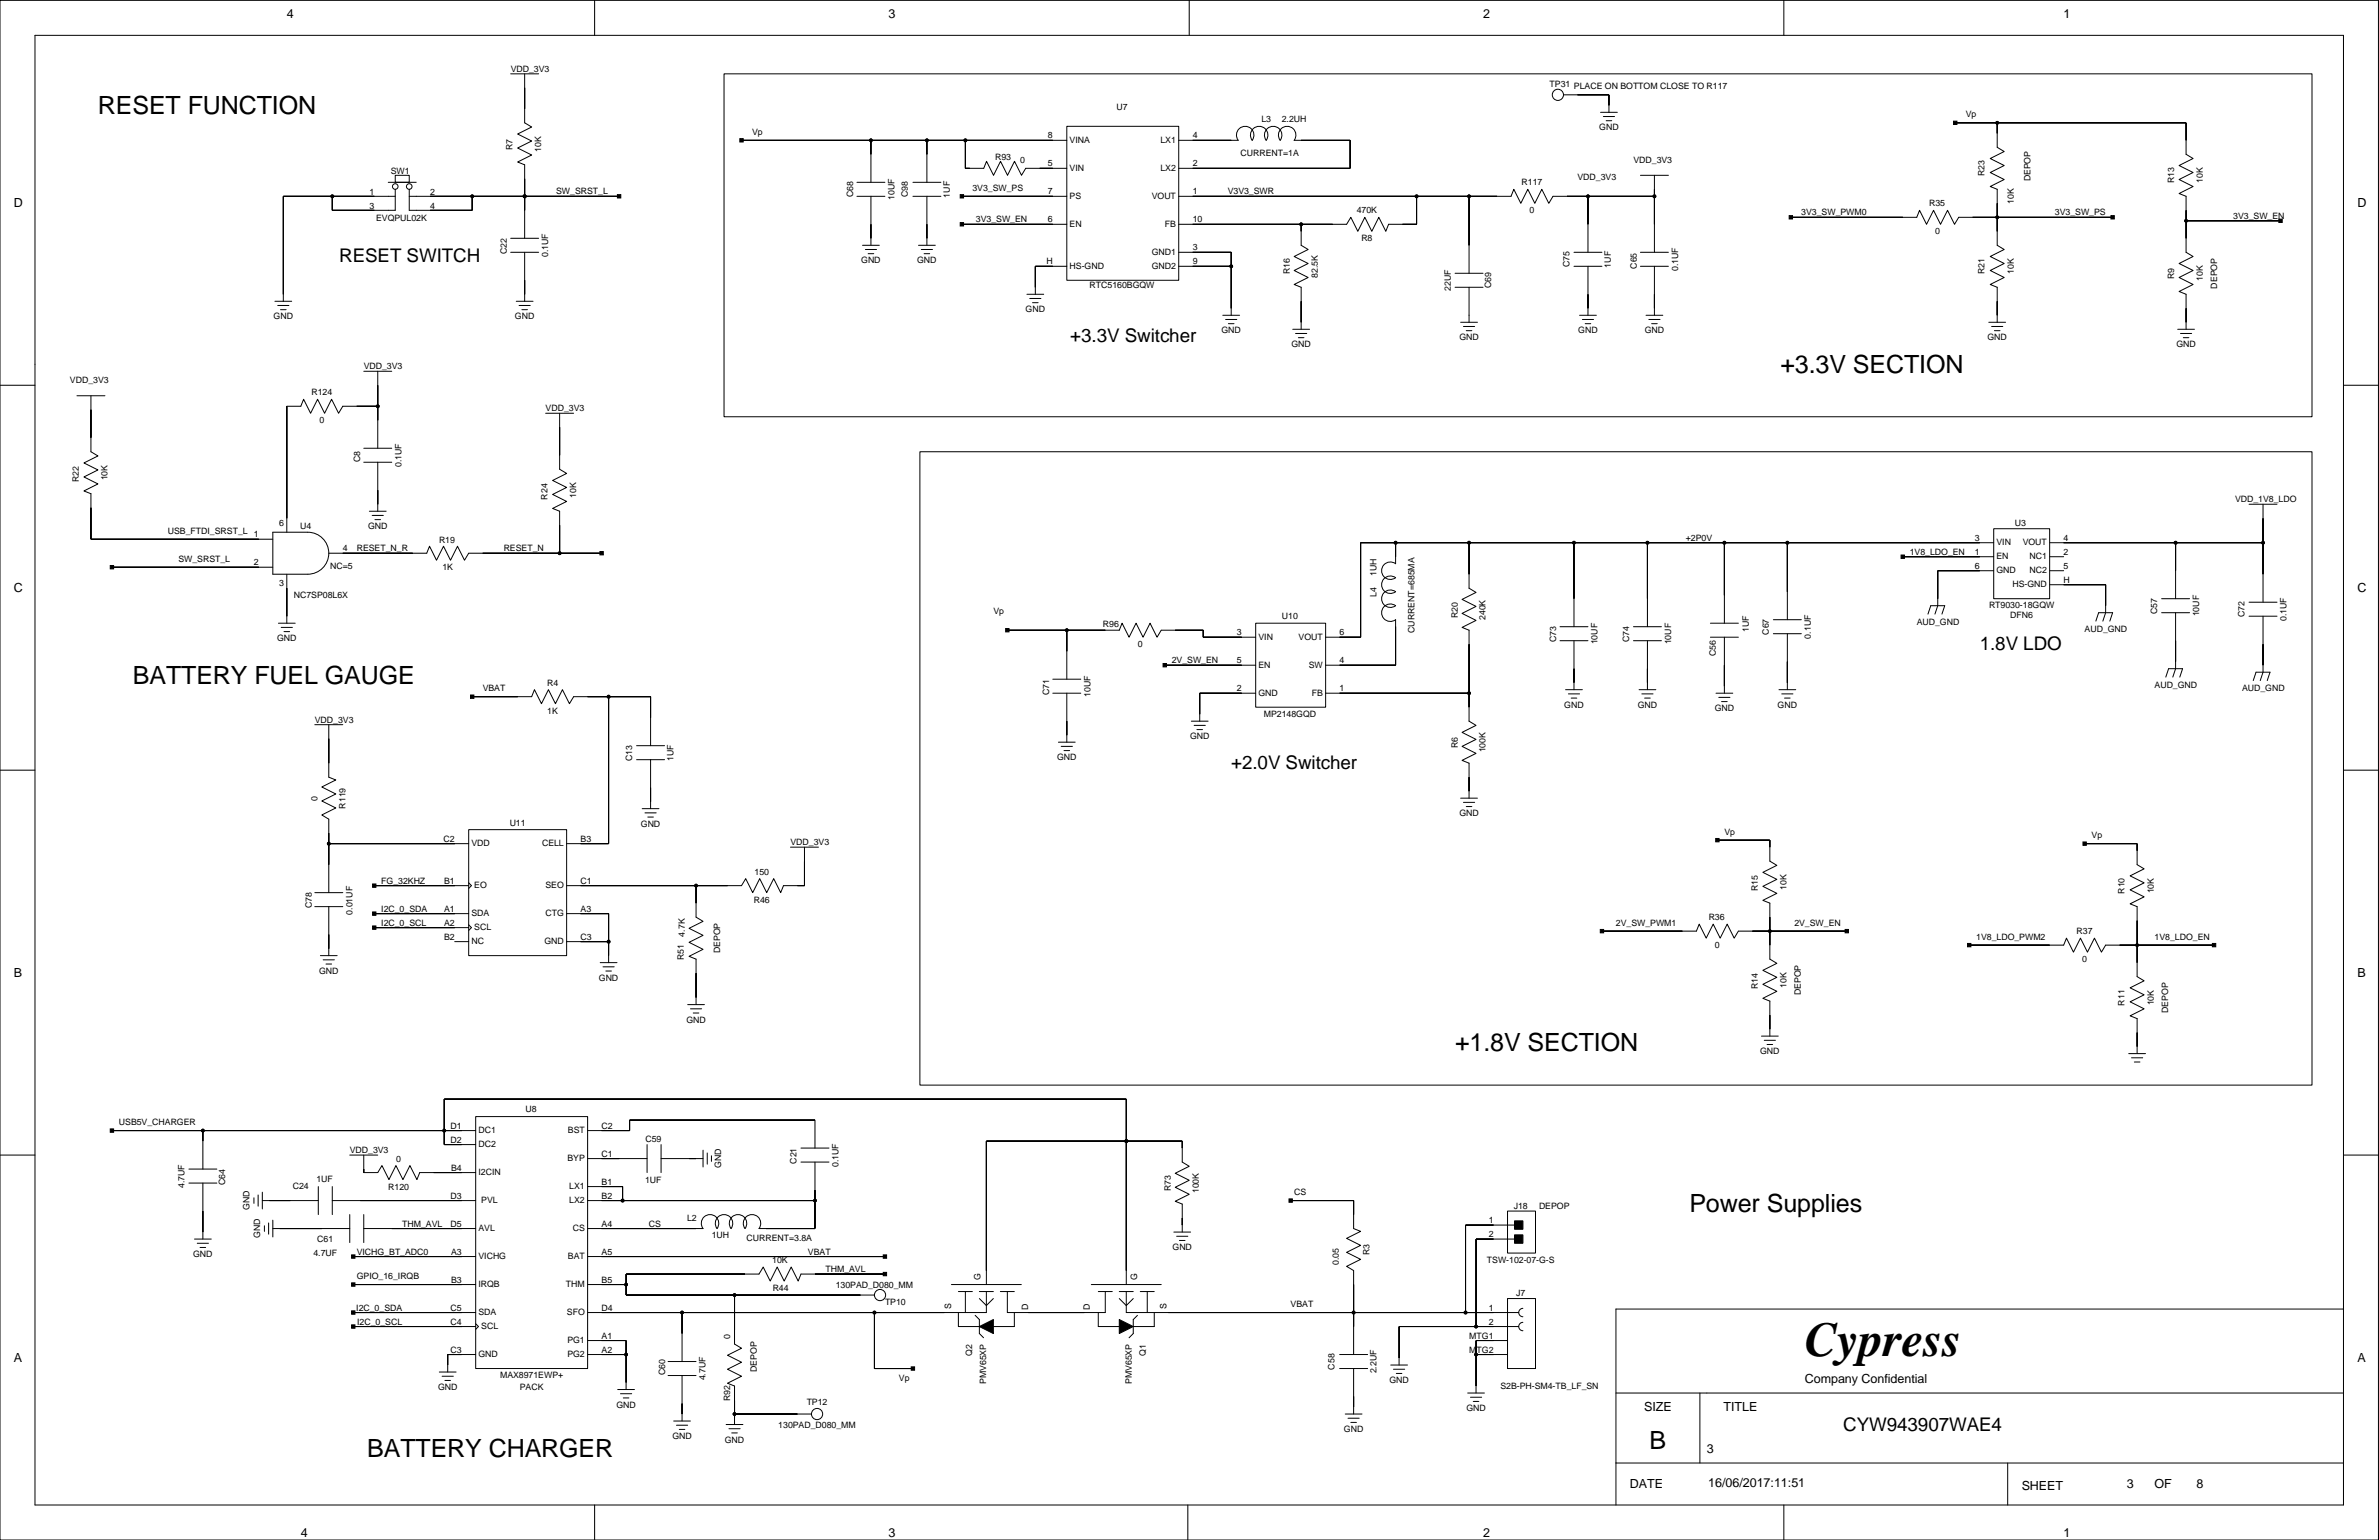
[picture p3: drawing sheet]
<svg xmlns="http://www.w3.org/2000/svg" width="432mm" height="279mm" viewBox="0 0 432 279" stroke-linecap="round" stroke-linejoin="round" font-family="sans-serif">
<defs><g id="words">
<text font-size="8.8" x="327.6" y="246.1">Cypress</text>
<g font-size="4.6">
<text x="17.8" y="20.6">RESET FUNCTION</text>
<text x="323.1" y="67.6">+3.3V SECTION</text>
<text x="24.1" y="124.1">BATTERY FUEL GAUGE</text>
<text x="264.1" y="190.8">+1.8V SECTION</text>
<text x="306.6" y="220">Power Supplies</text>
<text x="299.4" y="263">B</text>
<text x="66.7" y="264.4">BATTERY CHARGER</text>
</g>
<g font-size="3.4">
<text x="61.6" y="47.5">RESET SWITCH</text>
<text x="194.3" y="62.1">+3.3V Switcher</text>
<text x="359.3" y="118">1.8V LDO</text>
<text x="223.5" y="139.6">+2.0V Switcher</text>
<text x="334.6" y="259.6">CYW943907WAE4</text>
</g>
<g font-size="2.3">
<text x="52.1" y="3.4">4</text>
<text x="161.3" y="3.4">3</text>
<text x="269.2" y="3.4">2</text>
<text x="374.6" y="3.4">1</text>
<text x="2.5" y="37.6">D</text>
<text x="427.9" y="37.6">D</text>
<text x="2.5" y="107.5">C</text>
<text x="427.9" y="107.5">C</text>
<text x="2.5" y="177.3">B</text>
<text x="427.9" y="177.3">B</text>
<text x="2.5" y="247.1">A</text>
<text x="327.6" y="250.9">Company Confidential</text>
<text x="427.9" y="247.1">A</text>
<text x="298.4" y="256">SIZE</text>
<text x="312.8" y="256">TITLE</text>
<text x="309.8" y="263.6">3</text>
<text x="310.1" y="269.7">16/06/2017:11:51</text>
<text x="386" y="270">3</text>
<text x="398.7" y="270">8</text>
<text x="295.8" y="270">DATE</text>
<text x="366.9" y="270.2">SHEET</text>
<text x="391.1" y="270">OF</text>
<text x="54.6" y="278.9">4</text>
<text x="161.3" y="278.9">3</text>
<text x="269.2" y="278.9">2</text>
<text x="374.6" y="278.9">1</text>
</g>
<g font-size="1.6">
<text x="92.7" y="13">VDD_3V3</text>
<text x="281.3" y="15.8">TP31</text>
<text x="285.7" y="16.2">PLACE ON BOTTOM CLOSE TO R117</text>
<text x="202.7" y="20">U7</text>
<text x="228.9" y="22.1">L3</text>
<text x="232.7" y="22.1">2.2UH</text>
<text x="290.3" y="23.6">GND</text>
<text x="356.8" y="21.3">Vp</text>
<text x="93" y="27.2" transform="rotate(-90 93 27.2)">R7</text>
<text x="98.2" y="27.5" transform="rotate(-90 98.2 27.5)">10K</text>
<text x="136.5" y="24.5">Vp</text>
<text x="180.6" y="29">R93</text>
<text x="185.2" y="29.5">0</text>
<text x="190.2" y="25.1">8</text>
<text x="194.1" y="25.9">VINA</text>
<text x="210.6" y="25.9">LX1</text>
<text x="216.5" y="25.1">4</text>
<text x="225.2" y="28.3">CURRENT=1A</text>
<text x="296.5" y="29.5">VDD_3V3</text>
<text x="67.1" y="35.3">1</text>
<text x="70.9" y="31.6">SW1</text>
<text x="78.1" y="35.3">2</text>
<text x="100.9" y="35.3">SW_SRST_L</text>
<text x="154.9" y="35.8" transform="rotate(-90 154.9 35.8)">C68</text>
<text x="164.8" y="35.8" transform="rotate(-90 164.8 35.8)">C98</text>
<text x="172.4" y="35.8" transform="rotate(-90 172.4 35.8)">1UF</text>
<text x="176.5" y="34.6">3V3_SW_PS</text>
<text x="190.2" y="35.3">7</text>
<text x="190.2" y="30.2">5</text>
<text x="194.1" y="31">VIN</text>
<text x="210.6" y="31">LX2</text>
<text x="216.5" y="30.2">2</text>
<text x="216.5" y="35.3">1</text>
<text x="222.8" y="35.3">V3V3_SWR</text>
<text x="276.2" y="33.6">R117</text>
<text x="286.3" y="32.7">VDD_3V3</text>
<text x="360.2" y="32" transform="rotate(-90 360.2 32)">R23</text>
<text x="368.5" y="32.9" transform="rotate(-90 368.5 32.9)">DEPOP</text>
<text x="394.6" y="33.3" transform="rotate(-90 394.6 33.3)">R13</text>
<text x="399.8" y="33.2" transform="rotate(-90 399.8 33.2)">10K</text>
<text x="67.1" y="37.9">3</text>
<text x="68.3" y="40">EVQPUL02K</text>
<text x="78.1" y="37.9">4</text>
<text x="162.4" y="36.3" transform="rotate(-90 162.4 36.3)">10UF</text>
<text x="177.1" y="40.3">3V3_SW_EN</text>
<text x="190.2" y="40.3">6</text>
<text x="194.1" y="41.2">EN</text>
<text x="194.1" y="36.1">PS</text>
<text x="209" y="36.1">VOUT</text>
<text x="211.4" y="41.2">FB</text>
<text x="216.5" y="40.3">10</text>
<text x="246.3" y="38.6">470K</text>
<text x="277.6" y="38.6">0</text>
<text x="327" y="39.1">3V3_SW_PWM0</text>
<text x="350.1" y="37.4">R35</text>
<text x="365.5" y="37" transform="rotate(-90 365.5 37)">10K</text>
<text x="373" y="39.1">3V3_SW_PS</text>
<text x="405.4" y="39.7">3V3_SW_EN</text>
<text x="92" y="46.1" transform="rotate(-90 92 46.1)">C22</text>
<text x="99.5" y="46.7" transform="rotate(-90 99.5 46.7)">0.1UF</text>
<text x="156.3" y="47.8">GND</text>
<text x="166.5" y="47.8">GND</text>
<text x="189.9" y="48">H</text>
<text x="209" y="46.2">GND1</text>
<text x="216.5" y="45.4">3</text>
<text x="216.5" y="48">9</text>
<text x="247.1" y="43.7">R8</text>
<text x="351.3" y="42.4">0</text>
<text x="194.1" y="48.8">HS-GND</text>
<text x="197.8" y="52.3">RTC5160BGQW</text>
<text x="209" y="48.8">GND2</text>
<text x="234.1" y="49.8" transform="rotate(-90 234.1 49.8)">R16</text>
<text x="239.2" y="50.4" transform="rotate(-90 239.2 50.4)">82.5K</text>
<text x="263.3" y="52.8" transform="rotate(-90 263.3 52.8)">22UF</text>
<text x="270.7" y="52.3" transform="rotate(-90 270.7 52.3)">C69</text>
<text x="284.9" y="48.5" transform="rotate(-90 284.9 48.5)">C75</text>
<text x="292.4" y="48.5" transform="rotate(-90 292.4 48.5)">1UF</text>
<text x="297.1" y="48.7" transform="rotate(-90 297.1 48.7)">C65</text>
<text x="304.6" y="49.2" transform="rotate(-90 304.6 49.2)">0.1UF</text>
<text x="360.2" y="49.8" transform="rotate(-90 360.2 49.8)">R21</text>
<text x="365.5" y="49.7" transform="rotate(-90 365.5 49.7)">10K</text>
<text x="394.6" y="50.6" transform="rotate(-90 394.6 50.6)">R9</text>
<text x="399.8" y="51" transform="rotate(-90 399.8 51)">10K</text>
<text x="402.4" y="52.3" transform="rotate(-90 402.4 52.3)">DEPOP</text>
<text x="49.7" y="57.9">GND</text>
<text x="93.5" y="57.9">GND</text>
<text x="186.2" y="56.7">GND</text>
<text x="221.7" y="60.5">GND</text>
<text x="234.4" y="63">GND</text>
<text x="264.9" y="61.7">GND</text>
<text x="286.5" y="60.5">GND</text>
<text x="298.5" y="60.5">GND</text>
<text x="360.7" y="61.7">GND</text>
<text x="395" y="63">GND</text>
<text x="12.7" y="69.5">VDD_3V3</text>
<text x="56.5" y="71.6">R124</text>
<text x="66" y="67">VDD_3V3</text>
<text x="58" y="76.7">0</text>
<text x="99" y="74.6">VDD_3V3</text>
<text x="65.4" y="83.9" transform="rotate(-90 65.4 83.9)">C8</text>
<text x="14.3" y="87.5" transform="rotate(-90 14.3 87.5)">R22</text>
<text x="19.5" y="87.2" transform="rotate(-90 19.5 87.2)">10K</text>
<text x="72.8" y="84.7" transform="rotate(-90 72.8 84.7)">0.1UF</text>
<text x="50.7" y="95.4">6</text>
<text x="99.4" y="90.6" transform="rotate(-90 99.4 90.6)">R24</text>
<text x="104.6" y="90.3" transform="rotate(-90 104.6 90.3)">10K</text>
<text x="365.7" y="95.4">U3</text>
<text x="405.7" y="91.1">VDD_1V8_LDO</text>
<text x="30.5" y="96.8">USB_FTDI_SRST_L</text>
<text x="32.4" y="101.9">SW_SRST_L</text>
<text x="46.1" y="97.5">1</text>
<text x="54.5" y="96">U4</text>
<text x="62.2" y="100">4</text>
<text x="64.8" y="100">RESET_N_R</text>
<text x="66.8" y="96">GND</text>
<text x="79.7" y="98.6">R19</text>
<text x="91.4" y="100">RESET_N</text>
<text x="306" y="98.1">+2P0V</text>
<text x="346.6" y="100.6">1V8_LDO_EN</text>
<text x="358.4" y="98.1">3</text>
<text x="358.4" y="100.6">1</text>
<text x="362.4" y="98.9">VIN</text>
<text x="362.4" y="101.5">EN</text>
<text x="367.1" y="98.9">VOUT</text>
<text x="368.4" y="101.5">NC1</text>
<text x="374.6" y="100.6">2</text>
<text x="374.6" y="98.1">4</text>
<text x="46.1" y="102.5">2</text>
<text x="50.7" y="106.4">3</text>
<text x="59.9" y="103.3">NC=5</text>
<text x="80.3" y="103.4">1K</text>
<text x="249.8" y="104.5" transform="rotate(-90 249.8 104.5)">1UH</text>
<text x="358.4" y="103.2">6</text>
<text x="362.4" y="104">GND</text>
<text x="365.3" y="106.6">HS-GND</text>
<text x="368.4" y="104">NC2</text>
<text x="374.6" y="103.2">5</text>
<text x="374.6" y="105.7">H</text>
<text x="53.3" y="108.5">NC7SP08L6X</text>
<text x="180.3" y="111.4">Vp</text>
<text x="200.2" y="113.8">R96</text>
<text x="232.7" y="112.3">U10</text>
<text x="249.8" y="108.4" transform="rotate(-90 249.8 108.4)">L4</text>
<text x="264.6" y="112.1" transform="rotate(-90 264.6 112.1)">R20</text>
<text x="269.7" y="112.5" transform="rotate(-90 269.7 112.5)">240K</text>
<text x="347.9" y="113.3">AUD_GND</text>
<text x="361" y="110.4">RT9030-18GQW</text>
<text x="364.9" y="112.1">DFN6</text>
<text x="391.5" y="111.5" transform="rotate(-90 391.5 111.5)">C57</text>
<text x="399.2" y="111.8" transform="rotate(-90 399.2 111.8)">10UF</text>
<text x="407.4" y="112" transform="rotate(-90 407.4 112)">C72</text>
<text x="415" y="112.7" transform="rotate(-90 415 112.7)">0.1UF</text>
<text x="50.3" y="116.3">GND</text>
<text x="206.5" y="117.4">0</text>
<text x="224.5" y="115.2">3</text>
<text x="228.4" y="116.1">VIN</text>
<text x="235.7" y="116.1">VOUT</text>
<text x="243.1" y="115.2">6</text>
<text x="256.7" y="114.8" transform="rotate(-90 256.7 114.8)">CURRENT=685MA</text>
<text x="282.5" y="116.5" transform="rotate(-90 282.5 116.5)">C73</text>
<text x="290" y="116.9" transform="rotate(-90 290 116.9)">10UF</text>
<text x="295.7" y="116.5" transform="rotate(-90 295.7 116.5)">C74</text>
<text x="303.3" y="116.9" transform="rotate(-90 303.3 116.9)">10UF</text>
<text x="311.4" y="119.1" transform="rotate(-90 311.4 119.1)">C56</text>
<text x="317.4" y="114.7" transform="rotate(-90 317.4 114.7)">1UF</text>
<text x="321.1" y="115.2" transform="rotate(-90 321.1 115.2)">C67</text>
<text x="328.7" y="115.9" transform="rotate(-90 328.7 115.9)">0.1UF</text>
<text x="378.4" y="114.6">AUD_GND</text>
<text x="87.6" y="125.4">VBAT</text>
<text x="99.3" y="124.5">R4</text>
<text x="212.7" y="120.3">2V_SW_EN</text>
<text x="224.5" y="125.4">2</text>
<text x="224.5" y="120.3">5</text>
<text x="228.4" y="121.2">EN</text>
<text x="237.6" y="121.2">SW</text>
<text x="243.1" y="120.3">4</text>
<text x="243.1" y="125.4">1</text>
<text x="391.1" y="124.8">AUD_GND</text>
<text x="406.9" y="125.4">AUD_GND</text>
<text x="57.1" y="131.1">VDD_3V3</text>
<text x="99.3" y="129.5">1K</text>
<text x="190.4" y="126.1" transform="rotate(-90 190.4 126.1)">C71</text>
<text x="197.9" y="126.4" transform="rotate(-90 197.9 126.4)">10UF</text>
<text x="228.4" y="126.2">GND</text>
<text x="229.4" y="130">MP2148GQD</text>
<text x="238.1" y="126.2">FB</text>
<text x="283.9" y="128.4">GND</text>
<text x="297.3" y="128.4">GND</text>
<text x="311.2" y="129">GND</text>
<text x="322.7" y="128.4">GND</text>
<text x="191.9" y="137.9">GND</text>
<text x="216" y="134.1">GND</text>
<text x="264.6" y="135.8" transform="rotate(-90 264.6 135.8)">R6</text>
<text x="269.7" y="136.5" transform="rotate(-90 269.7 136.5)">100K</text>
<text x="114.7" y="138.1" transform="rotate(-90 114.7 138.1)">C13</text>
<text x="122.2" y="138" transform="rotate(-90 122.2 138)">1UF</text>
<text x="57.6" y="145.3" transform="rotate(-90 57.6 145.3)">0</text>
<text x="62.7" y="146.7" transform="rotate(-90 62.7 146.7)">R119</text>
<text x="92.5" y="149.9">U11</text>
<text x="116.3" y="150">GND</text>
<text x="264.9" y="148.1">GND</text>
<text x="80.5" y="152.7">C2</text>
<text x="85.6" y="153.5">VDD</text>
<text x="98.4" y="153.5">CELL</text>
<text x="105.4" y="152.7">B3</text>
<text x="143.5" y="153.3">VDD_3V3</text>
<text x="313" y="151.4">Vp</text>
<text x="379.6" y="152.1">Vp</text>
<text x="69.2" y="160.3">FG_32KHZ</text>
<text x="80.6" y="160.3">B1</text>
<text x="86.1" y="161.2">EO</text>
<text x="99" y="161.2">SEO</text>
<text x="105.4" y="160.3">C1</text>
<text x="137" y="158.7">150</text>
<text x="319" y="161.6" transform="rotate(-90 319 161.6)">R15</text>
<text x="324.3" y="161.5" transform="rotate(-90 324.3 161.5)">10K</text>
<text x="56.6" y="164.8" transform="rotate(-90 56.6 164.8)">C78</text>
<text x="64" y="165.9" transform="rotate(-90 64 165.9)">0.01UF</text>
<text x="69.2" y="165.4">I2C_0_SDA</text>
<text x="69.2" y="167.9">I2C_0_SCL</text>
<text x="80.6" y="167.9">A2</text>
<text x="80.6" y="165.4">A1</text>
<text x="85.6" y="166.2">SDA</text>
<text x="99" y="166.2">CTG</text>
<text x="105.4" y="165.4">A3</text>
<text x="136.8" y="163.8">R46</text>
<text x="293.3" y="167.9">2V_SW_PWM1</text>
<text x="310.1" y="166.9">R36</text>
<text x="325.7" y="167.9">2V_SW_EN</text>
<text x="385.6" y="162.1" transform="rotate(-90 385.6 162.1)">R10</text>
<text x="390.9" y="162.1" transform="rotate(-90 390.9 162.1)">10K</text>
<text x="80.6" y="170.5">B2</text>
<text x="85.6" y="171.3">NC</text>
<text x="86.1" y="168.8">SCL</text>
<text x="98.8" y="171.3">GND</text>
<text x="105.4" y="170.5">C3</text>
<text x="124.3" y="169.9" transform="rotate(-90 124.3 169.9)">4.7K</text>
<text x="130.7" y="173" transform="rotate(-90 130.7 173)">DEPOP</text>
<text x="311.3" y="171.9">0</text>
<text x="358.7" y="170.5">1V8_LDO_PWM2</text>
<text x="376.9" y="169.4">R37</text>
<text x="391.1" y="170.5">1V8_LDO_EN</text>
<text x="57.9" y="176.6">GND</text>
<text x="108.7" y="177.9">GND</text>
<text x="124.1" y="174.2" transform="rotate(-90 124.1 174.2)">R51</text>
<text x="319" y="179.4" transform="rotate(-90 319 179.4)">R14</text>
<text x="324.3" y="179.2" transform="rotate(-90 324.3 179.2)">10K</text>
<text x="377.9" y="174.5">0</text>
<text x="124.6" y="185.5">GND</text>
<text x="326.9" y="180.6" transform="rotate(-90 326.9 180.6)">DEPOP</text>
<text x="385.6" y="182.4" transform="rotate(-90 385.6 182.4)">R11</text>
<text x="390.9" y="182.4" transform="rotate(-90 390.9 182.4)">10K</text>
<text x="393.5" y="183.8" transform="rotate(-90 393.5 183.8)">DEPOP</text>
<text x="319.5" y="191.2">GND</text>
<text x="95.4" y="201.8">U8</text>
<text x="21.6" y="204.1">USB5V_CHARGER</text>
<text x="63.5" y="209.2">VDD_3V3</text>
<text x="81.8" y="207.3">D2</text>
<text x="81.8" y="204.8">D1</text>
<text x="86.8" y="205.6">DC1</text>
<text x="86.8" y="208.1">DC2</text>
<text x="103.1" y="205.6">BST</text>
<text x="109.2" y="204.8">C2</text>
<text x="109.2" y="209.8">C1</text>
<text x="117.1" y="207.2">C59</text>
<text x="33.5" y="215.5" transform="rotate(-90 33.5 215.5)">4.7UF</text>
<text x="40.9" y="215.1" transform="rotate(-90 40.9 215.1)">C64</text>
<text x="53.1" y="215.8">C24</text>
<text x="57.4" y="214.5">1UF</text>
<text x="70.5" y="215.9">R120</text>
<text x="71.9" y="210.8">0</text>
<text x="81.9" y="212.4">B4</text>
<text x="86.8" y="213.2">I2CIN</text>
<text x="103" y="210.7">BYP</text>
<text x="103.3" y="215.8">LX1</text>
<text x="109.2" y="214.9">B1</text>
<text x="117.1" y="214.6">1UF</text>
<text x="130.9" y="212" transform="rotate(-90 130.9 212)">GND</text>
<text x="144.6" y="211.1" transform="rotate(-90 144.6 211.1)">C21</text>
<text x="152.2" y="211.7" transform="rotate(-90 152.2 211.7)">0.1UF</text>
<text x="45.3" y="219.6" transform="rotate(-90 45.3 219.6)">GND</text>
<text x="81.8" y="217.5">D3</text>
<text x="87.4" y="218.3">PVL</text>
<text x="103.3" y="218.3">LX2</text>
<text x="109.2" y="217.5">B2</text>
<text x="124.7" y="221.6">L2</text>
<text x="212.5" y="216.1" transform="rotate(-90 212.5 216.1)">R73</text>
<text x="217.6" y="216.5" transform="rotate(-90 217.6 216.5)">100K</text>
<text x="234.9" y="216.8">CS</text>
<text x="270.2" y="222">1</text>
<text x="274.8" y="219.4">J18</text>
<text x="279.3" y="219.4">DEPOP</text>
<text x="47.2" y="224.7" transform="rotate(-90 47.2 224.7)">GND</text>
<text x="56.9" y="227.8">4.7UF</text>
<text x="57.6" y="225.3">C61</text>
<text x="64.8" y="227.6">VICHG_BT_ADC0</text>
<text x="73" y="222.5">THM_AVL</text>
<text x="81.8" y="222.5">D5</text>
<text x="81.9" y="227.6">A3</text>
<text x="86.8" y="223.4">AVL</text>
<text x="104" y="223.4">CS</text>
<text x="109.2" y="222.5">A4</text>
<text x="109.2" y="227.6">A5</text>
<text x="117.8" y="222.5">CS</text>
<text x="129.2" y="224.6">1UH</text>
<text x="135.5" y="225.1">CURRENT=3.8A</text>
<text x="146.7" y="227.6">VBAT</text>
<text x="212.8" y="226.8">GND</text>
<text x="248.6" y="227.7" transform="rotate(-90 248.6 227.7)">R3</text>
<text x="270.2" y="224.5">2</text>
<text x="35.1" y="228.1">GND</text>
<text x="64.8" y="232.1">GPIO_16_IRQB</text>
<text x="81.9" y="232.7">B3</text>
<text x="86.8" y="228.5">VICHG</text>
<text x="86.8" y="233.5">IRQB</text>
<text x="102.7" y="233.5">THM</text>
<text x="103.1" y="228.5">BAT</text>
<text x="109.2" y="232.7">B5</text>
<text x="140.2" y="229.1">10K</text>
<text x="149.8" y="230.8">THM_AVL</text>
<text x="151.7" y="233.7">130PAD_D080_MM</text>
<text x="178" y="232.3" transform="rotate(-90 178 232.3)">G</text>
<text x="206.4" y="232.3" transform="rotate(-90 206.4 232.3)">G</text>
<text x="243" y="229.5" transform="rotate(-90 243 229.5)">0.05</text>
<text x="269.9" y="229.2">TSW-102-07-G-S</text>
<text x="64.7" y="237.8">I2C_0_SDA</text>
<text x="81.8" y="237.8">C5</text>
<text x="86.8" y="238.6">SDA</text>
<text x="102.9" y="238.6">SFO</text>
<text x="109.2" y="237.8">D4</text>
<text x="140.2" y="234.3">R44</text>
<text x="160.6" y="236.7">TP10</text>
<text x="172.6" y="237.4" transform="rotate(-90 172.6 237.4)">S</text>
<text x="186.6" y="237.6" transform="rotate(-90 186.6 237.6)">D</text>
<text x="197.8" y="237.6" transform="rotate(-90 197.8 237.6)">D</text>
<text x="211.8" y="237.4" transform="rotate(-90 211.8 237.4)">S</text>
<text x="234.3" y="237.1">VBAT</text>
<text x="270.2" y="237.8">1</text>
<text x="275.2" y="235.1">J7</text>
<text x="64.8" y="240.3">I2C_0_SCL</text>
<text x="81.8" y="245.4">C3</text>
<text x="81.8" y="240.3">C4</text>
<text x="87.4" y="241.1">SCL</text>
<text x="103" y="243.7">PG1</text>
<text x="109.2" y="242.9">A1</text>
<text x="109.2" y="245.4">A2</text>
<text x="132.5" y="243" transform="rotate(-90 132.5 243)">0</text>
<text x="176.5" y="246" transform="rotate(-90 176.5 246)">Q2</text>
<text x="207.9" y="246" transform="rotate(-90 207.9 246)">Q1</text>
<text x="266.7" y="242.9">MTG1</text>
<text x="266.7" y="245.5">MTG2</text>
<text x="270.2" y="240.4">2</text>
<text x="86.8" y="246.2">GND</text>
<text x="90.8" y="250">MAX8971EWP+</text>
<text x="103" y="246.2">PG2</text>
<text x="120.7" y="249.5" transform="rotate(-90 120.7 249.5)">C60</text>
<text x="128.1" y="250.4" transform="rotate(-90 128.1 250.4)">4.7UF</text>
<text x="137.4" y="248.9" transform="rotate(-90 137.4 248.9)">DEPOP</text>
<text x="163.2" y="250.5">Vp</text>
<text x="179" y="251.1" transform="rotate(-90 179 251.1)">PMV65XP</text>
<text x="205.4" y="251.1" transform="rotate(-90 205.4 251.1)">PMV65XP</text>
<text x="242.2" y="248.5" transform="rotate(-90 242.2 248.5)">C58</text>
<text x="249.8" y="249.2" transform="rotate(-90 249.8 249.2)">2.2UF</text>
<text x="252.2" y="250.9">GND</text>
<text x="272.3" y="251.9">S2B-PH-SM4-TB_LF_SN</text>
<text x="79.5" y="252.2">GND</text>
<text x="94.3" y="252.3">PACK</text>
<text x="111.9" y="255.4">GND</text>
<text x="132.5" y="254.2" transform="rotate(-90 132.5 254.2)">R92</text>
<text x="146.4" y="255">TP12</text>
<text x="266.2" y="256">GND</text>
<text x="122" y="261.1">GND</text>
<text x="131.6" y="261.7">GND</text>
<text x="141.3" y="259.1">130PAD_D080_MM</text>
<text x="243.9" y="259.8">GND</text>
</g>
</g></defs>
<g fill="none" stroke="#000" stroke-width=".18">
<path d="M0 .1h431.7v279.3h-431.7zM6.3 6.4h419.1v266.7h-419.1zM92.7 13.4h5.1M95.2 13.4v8.9l1.3 .7-2.5 1.3 2.5 1.3-2.5 1.3 2.5 1.2-2.5 1.3 1.2 .5v13.3M107.9 .1v6.3M131.4 13.4h288.2v62.2h-288.2zM215.9 .1v6.3M283.8 17.2h8.2v3.2M323.8 .1v6.3M70.5 33.1h5M71.7 31.8h2.6v1.3h-2.6zM71.7 35.6h-20.3v19.1"/>
<path d="M71.7 34.3v3.9h-11.4v-2.6M74.3 35.6h38.1M74.3 34.3v3.9h11.4v-2.6M95.2 35.6h.1M134.6 25.5h59M155.5 35.6h5.1M155.5 33.1h5.1M158.1 25.5v7.6M158.1 35.6v8.9M165.7 35.6h5.1M165.7 33.1h5.1M168.2 25.5v7.6"/>
<path d="M168.2 35.6v8.9M174.6 35.6h19M175.2 25.5v5h3.4l.5-1.2 1.2 2.5 1.3-2.5 1.3 2.5 1.2-2.5 1.3 2.5 .8-1.3h7.4M193.6 22.9h20.3v28h-20.3zM213.9 25.5h10.8a1.59 1.59 0 0 1 .2-2.2 1.59 1.59 0 0 1 2.2 0 1.59 1.59 0 0 1 .2 2.2 1.59 1.59 0 0 1 .2-2.2 1.59 1.59 0 0 1 2.1 0 1.59 1.59 0 0 1 .2 2.2 1.59 1.59 0 0 1 .2-2.2 1.59 1.59 0 0 1 2.2 0 1.59 1.59 0 0 1 .2 2.2 1.59 1.59 0 0 1 .2-2.2 1.59 1.59 0 0 1 2.1 0 1.59 1.59 0 0 1 .2 2.2h10.2v5h-31.2M213.9 35.6h60.4l.5-1.3 1.2 2.6 1.3-2.6 1.3 2.6 1.2-2.6 1.3 2.6 .8-1.3h18.4M257.1 35.6v5.1h-5.1l-.5 1.3-1.2-2.6-1.3 2.6-1.3-2.6-1.2 2.6-1.3-2.6-.8 1.3h-30.5M266.6 35.6v14M288.2 35.6v10.2M290.5 20.4h3.1M291 21.1h2M291.5 21.9h1"/>
<path d="M297.7 31.8h5.1M300.3 31.8v14M325 39.4h22.9l.5-1.2 1.3 2.5 1.2-2.5 1.3 2.5 1.3-2.5 1.3 2.5 .7-1.3h28M354.9 22.3h41.9v5.7l1.3 .8-2.6 1.2 2.6 1.3-2.6 1.3 2.6 1.2-2.6 1.3 1.3 .5v10.2l1.3 .7-2.6 1.3 2.6 1.3-2.6 1.2 2.6 1.3-2.6 1.3 1.3 .5v6.3M362.5 22.3v4.4l1.3 .8-2.6 1.3 2.6 1.2-2.6 1.3 2.6 1.3-2.6 1.2 1.3 .5v10.2l1.3 .8-2.6 1.2 2.6 1.3-2.6 1.3 2.6 1.2-2.6 1.3 1.3 .5v6.4M49.9 54.7h3M50.4 55.4h2M50.9 56.2h1M92.7 45.8h5.1M92.7 43.2h5.1M93.7 54.7h3.1M94.2 55.4h2"/>
<path d="M94.7 56.2h1M95.2 45.8v8.9M156.6 44.5h3M157.1 45.3h2M157.6 46h1M166.7 44.5h3.1M167.2 45.3h2.1M167.7 46h1M174.6 40.7h19M186.4 53.4h3M186.9 54.2h2M187.4 54.9h1"/>
<path d="M193.6 48.3h-5.7v5.1M213.9 45.8h9.6v11.4M213.9 48.3h9.6M221.9 57.2h3.1M222.5 58h2M223 58.7h1M234.6 59.7h3.1M236.2 40.7v3.8l1.2 .8-2.5 1.2 2.5 1.3-2.5 1.3 2.5 1.2-2.5 1.3 1.3 .5v7.6M264.1 49.6h5.1M264.1 52.1h5.1M265.1 58.5h3.1M265.6 59.2h2.1"/>
<path d="M266.1 60h1M266.6 57.2h.1M266.6 52.1v6.4M285.7 45.8h5.1M285.7 48.3h5.1M286.7 57.2h3M287.2 58h2M287.7 58.7h1M288.2 48.3v8.9M297.7 45.8h5.1M297.7 48.3h5.1M298.8 57.2h3"/>
<path d="M299.3 58h2M299.8 58.7h1M300.3 48.3v8.9M361 58.5h3M361.5 59.2h2M362 60h1M395.3 59.7h3M396.8 40.1h17.1M0 69.9h6.3M14 71.8h5M16.5 71.8v10.2l1.3 .7-2.6 1.3 2.6 1.3-2.6 1.2 2.6 1.3-2.6 1.3 1.3 .5v8.2h33M66 67.4h5.1"/>
<path d="M68.6 73.7h-6.4l-.7 1.3-1.3-2.6-1.3 2.6-1.3-2.6-1.2 2.6-1.3-2.6-.5 1.3h-2.5v22.9M68.6 67.4v13.9M99 75h5.1M101.6 75v10.1l1.2 .8-2.5 1.3 2.5 1.2-2.5 1.3 2.5 1.3-2.5 1.2 1.3 .6v7.6M235.2 60.5h2M235.7 61.3h1M395.8 60.5h2M396.3 61.3h1M425.4 69.9h6.3M49.5 96.6h6.4a3.8 3.8 0 0 1 3.8 3.8 3.8 3.8 0 0 1-3.8 3.8h-6.4zM66 83.9h5.1M66 81.3h5.1"/>
<path d="M67 92.8h3.1M67.5 93.5h2.1M68.1 94.3h1M68.6 83.9v8.9M167 82h252.6v114.9h-252.6zM253.3 98.5v3.8a1.59 1.59 0 0 0-2.1 .2 1.59 1.59 0 0 0 0 2.1 1.59 1.59 0 0 0 2.1 .2 1.59 1.59 0 0 0-2.1 .2 1.59 1.59 0 0 0 0 2.2 1.59 1.59 0 0 0 2.1 .2 1.59 1.59 0 0 0-2.1 .2 1.59 1.59 0 0 0 0 2.1 1.59 1.59 0 0 0 2.1 .2 1.59 1.59 0 0 0-2.1 .2 1.59 1.59 0 0 0 0 2.1 1.59 1.59 0 0 0 2.1 .2v8.3h-12.7M266.6 98.5v8.2l1.3 .8-2.5 1.3 2.5 1.2-2.5 1.3 2.5 1.3-2.5 1.2 1.2 .5v16.5l1.3 .8-2.5 1.3 2.5 1.2-2.5 1.3 2.5 1.3-2.5 1.3 1.2 .5v6.3M285.7 98.5v15.2M299 98.5v15.2M313 98.5v14.6M324.4 98.5v13.9M361.9 95.9h10.1v12.7h-10.1z"/>
<path d="M361.9 98.5h-114.9v17.1h-6.4M372 98.5h38.8M394.9 98.5v10.1M408.2 91.5h5.1M410.8 91.5v17.8M20.3 102.9h29.2M50.5 113.1h3.1M51 113.8h2.1M51.6 114.6h1M52.1 104.2v8.9M59.7 100.4h17.8l.5-1.3 1.2 2.5 1.3-2.5 1.3 2.5 1.2-2.5 1.3 2.5 .8-1.2h24.1M68.6 104.2h.1"/>
<path d="M69.8 104.2h.1M182.8 114.3h20.4l.5-1.2 1.2 2.5 1.3-2.5 1.3 2.5 1.2-2.5 1.3 2.5 .8-1.3h7.6v1.3h9.5M193.6 114.3v8.9M227.9 113.1h12.7v15.2h-12.7zM283.1 116.2h5.1M283.1 113.7h5.1M285.7 116.2v8.9M296.5 116.2h5.1M296.5 113.7h5.1M299 116.2v8.9M310.4 113.1h5.1M310.4 115.6h5.1"/>
<path d="M313 115.6v10.2M321.9 115h5.1M321.9 112.4h5.1M324.4 115v10.1M345.4 101h16.5M349.9 111.4l.5-1.5h2.6l-.5 1.5M361.9 103.5h-10.2v6.4l-.5 1.5M372 101h2.6M372 103.5h2.6M372 106.1h10.2v5.1l-.5 1.5M380.4 112.7l.5-1.5h2.6l-.6 1.5M392.3 111.2h5.1"/>
<path d="M392.3 108.6h5.1M394.9 111.2v10.1l-.5 1.5M408.2 111.8h5.1M408.2 109.3h5.1M410.8 111.8v10.2l-.6 1.5M0 139.7h6.3M57.1 131.5h5.1M59.7 131.5v9.5l1.2 .5-2.5 1.3 2.5 1.2-2.5 1.3 2.5 1.3-2.5 1.3 1.3 .7v13.4M85.7 126.4h10.8l.5-1.3 1.3 2.6 1.2-2.6 1.3 2.6 1.3-2.6 1.3 2.6 .7-1.3h14v8.9M110.5 126.4v26.7h-7.7M115.5 137.8h5.1M115.5 135.3h5.1"/>
<path d="M118.1 137.8v8.9M191.1 125.8h5.1M191.1 123.2h5.1M192.1 134.7h3.1M192.6 135.4h2M193.1 136.2h1M193.6 125.8v8.9M211.4 120.7h16.5M216.2 130.8h3.1M216.7 131.6h2.1M217.2 132.4h1.1M227.9 125.8h-10.1v5"/>
<path d="M240.6 125.8h26M284.2 125.1h3M284.7 125.9h2M285.2 126.7h1M297.5 125.1h3M298 125.9h2M298.5 126.7h1M311.5 125.8h3M312 126.5h2M312.5 127.3h1M322.9 125.1h3M323.4 125.9h2"/>
<path d="M323.9 126.7h1M393.1 122.8l.5-1.5h2.5l-.5 1.5M409 123.5l.5-1.5h2.5l-.5 1.5M425.4 139.7h6.3M59.7 153.1h25.4M85.1 150.5h17.7v22.9h-17.7zM116.6 146.7h3M117.1 147.5h2M117.6 148.2h1M143.5 153.7h5.1M146 153.7v7h-3.8l-.5 1.3-1.3-2.6-1.2 2.6-1.3-2.6-1.3 2.6-1.2-2.6-.8 1.3h-31.8M265.1 144.8h3.1"/>
<path d="M265.6 145.6h2.1M266.1 146.3h1M311.7 152.4h9.5v3.8l1.3 .8-2.5 1.3 2.5 1.2-2.5 1.3 2.5 1.3-2.5 1.2 1.2 .6v10.1l1.3 .8-2.5 1.2 2.5 1.3-2.5 1.3 2.5 1.3-2.5 1.2 1.2 .5v6.4M378.4 153.1h9.5v3.8l1.3 .7-2.6 1.3 2.6 1.3-2.6 1.2 2.6 1.3-2.6 1.3 1.3 .5v12.7l1.3 .8-2.6 1.2 2.6 1.3-2.6 1.3 2.6 1.2-2.6 1.3 1.3 .5v6.4M57.1 164.5h5.1M57.1 162h5.1M58.2 173.4h3M58.7 174.1h2M59.2 174.9h1M59.7 164.5v8.9M67.9 165.8h17.2M67.9 160.7h17.2"/>
<path d="M67.9 168.3h17.2M82.5 170.8h2.6M85.1 167.8l.5 .5-.5 .5M85.1 160.2l.5 .5-.5 .5M102.8 165.8h7.7v8.8M102.8 170.8h7.7M108.9 174.6h3.1M109.4 175.4h2.1M110 176.2h1M126.3 160.7v5.7l1.3 .8-2.5 1.2 2.5 1.3-2.5 1.3 2.5 1.2-2.5 1.3 1.2 .5v8.3M290.8 168.9h17.1l.5-1.2 1.3 2.5 1.3-2.5 1.2 2.5 1.3-2.5 1.3 2.5 .7-1.3h19.7M357.4 171.5h17.2l.5-1.3 1.2 2.5 1.3-2.5 1.3 2.5 1.3-2.5 1.2 2.5 .8-1.2h19.7"/>
<path d="M124.8 182.3h3.1M125.3 183h2.1M125.8 183.8h1M319.7 188h3.1M320.2 188.7h2.1M320.7 189.5h1M386.4 191.2h3M386.9 191.9h2M387.4 192.7h1M0 209.6h6.3M20.3 205.1h66M34.3 212.1h5.1"/>
<path d="M34.3 214.6h5.1M36.8 205.1v7M36.8 214.6v10.2M46.1 217.3v1M46.9 216.8v2M47.6 217.8h10.2M47.6 216.3v3M57.8 215.3v5.1M60.3 217.8h26M60.3 215.3v5.1M63.5 209.6h5.1M66 209.6v3.1h2.6l.7-1.2 1.3 2.5 1.3-2.5 1.2 2.5 1.3-2.5 1.3 2.5 .5-1.3h10.1"/>
<path d="M86.3 202.6h20.4v45.7h-20.4zM86.3 207.7h-5.7v-8.3h123.8v33.7M106.7 205.1h7.6v-1.9h33.6v5.1M106.7 217.8h41.2M106.7 215.3h6.3v2.5M106.7 210.2h10.7M117.4 207.7v5M120 210.2h7.6M120 207.7v5M127.6 208.7v3M128.4 209.2v2M129.1 209.7v1"/>
<path d="M145.4 210.8h5.1M145.4 208.3h5.1M147.9 210.8v12.1h-10.1a1.59 1.59 0 0 0-.2-2.1 1.59 1.59 0 0 0-2.2 0 1.59 1.59 0 0 0-.2 2.1 1.59 1.59 0 0 0-.2-2.1 1.59 1.59 0 0 0-2.1 0 1.59 1.59 0 0 0-.2 2.1 1.59 1.59 0 0 0-.2-2.1 1.59 1.59 0 0 0-2.2 0 1.59 1.59 0 0 0-.2 2.1 1.59 1.59 0 0 0-.2-2.1 1.59 1.59 0 0 0-2.1 0 1.59 1.59 0 0 0-.2 2.1h-20.9M204.4 207h.1M234.3 217.8h11.4v5.1l1.3 .5-2.6 1.3 2.6 1.2-2.6 1.3 2.6 1.3-2.6 1.3 1.3 .7v15.3M273.6 219.7h5.1v7.6h-5.1zM425.4 209.6h6.3M35.3 224.8h3M35.8 225.6h2M36.3 226.3h1M48 222.4v1M48.8 221.9v2"/>
<path d="M49.5 222.9h14M49.5 221.4v3M63.5 220.4v5M64.1 238.1h22.2M64.1 228h22.2M64.1 233.1h22.2M66 222.9h20.3M66 220.4v5M106.7 228h53.9M106.7 233.1h6.9M123.8 238.1v8.9M133.3 235v8.8l1.3 .8-2.5 1.3 2.5 1.2-2.5 1.3 2.5 1.3-2.5 1.3 1.2 .5v6.9"/>
<path d="M158.7 238.1v10.2h7M160.6 231.2h-15.2l-.5 1.2-1.3-2.5-1.3 2.5-1.2-2.5-1.3 2.5-1.3-2.5-.7 1.3h-24.2v3.8h45.1M172.7 233.1h12.7M174 238.1v2.6h3.8M174 234.3h2.5M175.2 234.3v3.8M177 238.6l.8 .8v2.5l.7 .8M177.8 234.3h2.5M177.8 235.6l1.2 1.3 1.3-1.3M179 234.3v3.8h-72.3M181.6 234.3h2.5M182.8 234.3v3.8h17.8v-3.8"/>
<path d="M184.1 238.1v2.6h-3.8M198.1 233.1h12.7M199.3 238.1v2.6h3.9M199.3 234.3h2.6M203.2 234.3h2.5M203.2 235.6l1.2 1.3 1.3-1.3M204.4 234.3v3.8h71.3M206.5 238.6l-.8 .8v2.5l-.8 .8M207 234.3h2.5M208.2 234.3v3.8M209.5 238.1v2.6h-3.8M213.1 223.5h3"/>
<path d="M213.6 224.3h2M214.1 225.1h1M214.6 223.5v-5l-1.3-.6 2.6-1.2-2.6-1.3 2.6-1.3-2.6-1.2 2.6-1.3-1.3-.8v-3.8h-35.6v26.1M273.6 235.6h5.1v12.7h-5.1zM274.9 224.8h-7v15.9M274.9 222.3h-8.9v15.8M276.4 239.9a.76 .76 0 0 0-.7 .8 .76 .76 0 0 0 .7 .7M276.4 237.4a.76 .76 0 0 0-.7 .7 .76 .76 0 0 0 .7 .8M425.4 237.5h-132.1v35.6M64.1 240.7h22.2M79.7 248.9h3.1M80.2 249.7h2.1"/>
<path d="M80.8 250.5h1M86.3 240.2l.5 .5-.5 .5M86.3 245.8h-5v3.1M106.7 245.8h6.9M106.7 243.2h6.9v8.9M112.1 252.1h3.1M112.6 252.9h2.1M113.1 253.6h1M121.3 249.6h5M121.3 247h5M122.3 257.8h3M122.8 258.6h2"/>
<path d="M123.3 259.3h1M123.8 249.6v8.2M131.8 258.4h3M132.3 259.2h2M132.8 260h1M133.3 256.5h14M243.1 245.8h5.1M243.1 248.3h5.1M244.2 256.5h3M244.7 257.3h2M245.2 258.1h1M245.7 248.3v8.2"/>
<path d="M252.4 247.7h3.1M252.9 248.4h2.1M253.4 249.2h1.1M266.4 252.7h3M266.9 253.5h2M267.4 254.3h1M267.9 245.8h5.7M273.6 243.2h-5.7v9.5M275.7 240.7h-21.8v7M293.3 252.7h132.1M308.5 252.7v12.7M107.9 273.1v6.3"/>
<path d="M215.6 273.1v6.3M293.3 265.4h132.1M323.8 273.1v6.3M364.4 265.4v7.7"/>
<circle cx="282.8" cy="17.2" r="1.02"/>
<circle cx="60.3" cy="35.6" r=".25"/>
<circle cx="71.7" cy="33.8" r=".51"/>
<circle cx="74.3" cy="33.8" r=".51"/>
<circle cx="85.7" cy="35.6" r=".25"/>
<circle cx="95.2" cy="35.6" r=".25"/>
<circle cx="158.1" cy="25.5" r=".25"/>
<circle cx="168.2" cy="25.5" r=".25"/>
<circle cx="175.2" cy="25.5" r=".25"/>
<circle cx="257.1" cy="35.6" r=".25"/>
<circle cx="266.6" cy="35.6" r=".25"/>
<circle cx="288.2" cy="35.6" r=".25"/>
<circle cx="300.3" cy="35.6" r=".25"/>
<circle cx="362.5" cy="39.4" r=".25"/>
<circle cx="362.5" cy="22.3" r=".25"/>
<circle cx="223.5" cy="48.3" r=".25"/>
<circle cx="236.2" cy="40.7" r=".25"/>
<circle cx="396.8" cy="40.1" r=".25"/>
<circle cx="68.6" cy="73.7" r=".25"/>
<circle cx="253.3" cy="98.5" r=".25"/>
<circle cx="266.6" cy="98.5" r=".25"/>
<circle cx="285.7" cy="98.5" r=".25"/>
<circle cx="299" cy="98.5" r=".25"/>
<circle cx="313" cy="98.5" r=".25"/>
<circle cx="324.4" cy="98.5" r=".25"/>
<circle cx="394.9" cy="98.5" r=".25"/>
<circle cx="410.8" cy="98.5" r=".25"/>
<circle cx="101.6" cy="100.4" r=".25"/>
<circle cx="193.6" cy="114.3" r=".25"/>
<circle cx="110.5" cy="126.4" r=".25"/>
<circle cx="266.6" cy="125.8" r=".25"/>
<circle cx="59.7" cy="153.1" r=".25"/>
<circle cx="110.5" cy="170.8" r=".25"/>
<circle cx="126.3" cy="160.7" r=".25"/>
<circle cx="321.2" cy="168.9" r=".25"/>
<circle cx="387.9" cy="171.5" r=".25"/>
<circle cx="36.8" cy="205.1" r=".25"/>
<circle cx="80.6" cy="205.1" r=".25"/>
<circle cx="113" cy="217.8" r=".25"/>
<circle cx="147.9" cy="217.8" r=".25"/>
<circle cx="204.4" cy="207" r=".25"/>
<circle cx="113.6" cy="233.1" r=".25"/>
<circle cx="123.8" cy="238.1" r=".25"/>
<circle cx="133.3" cy="235" r=".25"/>
<circle cx="158.7" cy="238.1" r=".25"/>
<circle cx="159.7" cy="235" r="1.02"/>
<circle cx="245.7" cy="238.1" r=".25"/>
<circle cx="266" cy="238.1" r=".25"/>
<circle cx="113.6" cy="245.8" r=".25"/>
<circle cx="133.3" cy="256.5" r=".25"/>
<circle cx="148.3" cy="256.5" r="1.02"/>
<circle cx="267.9" cy="240.7" r=".25"/>
<circle cx="267.9" cy="245.8" r=".25"/>
</g>
<g fill="#000" stroke="#000" stroke-width=".18">
<path d="M95.2 15.9v3.8z" fill-rule="evenodd"/>
<path d="M286.3 17.2h5.7z" fill-rule="evenodd"/>
<path d="M292 17.2v1.9z" fill-rule="evenodd"/>
<path d="M51.4 35.6v17.8z" fill-rule="evenodd"/>
<path d="M60.3 35.6v2.6z" fill-rule="evenodd"/>
<path d="M51.4 35.6h8.9z" fill-rule="evenodd"/>
<path d="M60.3 35.6h7.6z" fill-rule="evenodd"/>
<path d="M60.3 38.2h7.6z" fill-rule="evenodd"/>
<path d="M78.1 38.2h7.6z" fill-rule="evenodd"/>
<path d="M85.7 35.6v2.6z" fill-rule="evenodd"/>
<path d="M78.1 35.6h7.6z" fill-rule="evenodd"/>
<path d="M95.2 32.4v3.2z" fill-rule="evenodd"/>
<path d="M95.2 35.6v2.6z" fill-rule="evenodd"/>
<path d="M85.7 35.6h9.5z" fill-rule="evenodd"/>
<path d="M112.1 35.3h.6v.6h-.6z" fill-rule="evenodd"/>
<path d="M95.2 35.6h17.2z" fill-rule="evenodd"/>
<path d="M134.3 25.2h.6v.6h-.6z" fill-rule="evenodd"/>
<path d="M158.1 25.5v2.5z" fill-rule="evenodd"/>
<path d="M134.6 25.5h23.5z" fill-rule="evenodd"/>
<path d="M168.2 25.5v2.5z" fill-rule="evenodd"/>
<path d="M158.1 25.5h10.1z" fill-rule="evenodd"/>
<path d="M174.3 35.3h.6v.6h-.6z" fill-rule="evenodd"/>
<path d="M175.2 25.5v5z" fill-rule="evenodd"/>
<path d="M168.2 25.5h7z" fill-rule="evenodd"/>
<path d="M175.2 30.5h.8z" fill-rule="evenodd"/>
<path d="M174.6 35.6h16.5z" fill-rule="evenodd"/>
<path d="M188.7 30.5h2.4z" fill-rule="evenodd"/>
<path d="M175.2 25.5h15.9z" fill-rule="evenodd"/>
<path d="M216.5 25.5h7z" fill-rule="evenodd"/>
<path d="M236.2 25.5h8.9z" fill-rule="evenodd"/>
<path d="M216.5 30.5h28.6z" fill-rule="evenodd"/>
<path d="M245.1 25.5v5z" fill-rule="evenodd"/>
<path d="M257.1 35.6v5.1z" fill-rule="evenodd"/>
<path d="M216.5 35.6h40.6z" fill-rule="evenodd"/>
<path d="M266.6 35.6v8.9z" fill-rule="evenodd"/>
<path d="M257.1 35.6h9.5z" fill-rule="evenodd"/>
<path d="M266.6 35.6h5.1z" fill-rule="evenodd"/>
<path d="M284.4 35.6h3.8z" fill-rule="evenodd"/>
<path d="M288.2 35.6v5.1z" fill-rule="evenodd"/>
<path d="M300.3 34.3v1.3z" fill-rule="evenodd"/>
<path d="M300.3 35.6v5.1z" fill-rule="evenodd"/>
<path d="M288.2 35.6h12.1z" fill-rule="evenodd"/>
<path d="M324.7 39.1h.7v.6h-.7z" fill-rule="evenodd"/>
<path d="M325 39.4h20.4z" fill-rule="evenodd"/>
<path d="M354.6 22h.6v.6h-.6z" fill-rule="evenodd"/>
<path d="M362.5 22.3v1.9z" fill-rule="evenodd"/>
<path d="M354.9 22.3h7.6z" fill-rule="evenodd"/>
<path d="M358.1 39.4h4.4z" fill-rule="evenodd"/>
<path d="M362.5 39.4v2.6z" fill-rule="evenodd"/>
<path d="M362.5 36.9v2.5z" fill-rule="evenodd"/>
<path d="M383.1 39.1h.7v.6h-.7z" fill-rule="evenodd"/>
<path d="M362.5 39.4h21z" fill-rule="evenodd"/>
<path d="M396.8 38.2v1.9z" fill-rule="evenodd"/>
<path d="M396.8 22.3v3.2z" fill-rule="evenodd"/>
<path d="M362.5 22.3h34.3z" fill-rule="evenodd"/>
<path d="M95.2 50.9v2.5z" fill-rule="evenodd"/>
<path d="M158.1 40.7v2.5z" fill-rule="evenodd"/>
<path d="M168.2 40.7v2.5z" fill-rule="evenodd"/>
<path d="M174.3 40.4h.6v.6h-.6z" fill-rule="evenodd"/>
<path d="M187.9 48.3v3.8z" fill-rule="evenodd"/>
<path d="M187.9 48.3h3.2z" fill-rule="evenodd"/>
<path d="M174.6 40.7h16.5z" fill-rule="evenodd"/>
<path d="M216.5 48.3h7z" fill-rule="evenodd"/>
<path d="M223.5 48.3v7.6z" fill-rule="evenodd"/>
<path d="M216.5 45.8h7z" fill-rule="evenodd"/>
<path d="M223.5 45.8v2.5z" fill-rule="evenodd"/>
<path d="M236.2 40.7v1.3z" fill-rule="evenodd"/>
<path d="M216.5 40.7h19.7z" fill-rule="evenodd"/>
<path d="M236.2 54.7v3.8z" fill-rule="evenodd"/>
<path d="M236.2 40.7h5.7z" fill-rule="evenodd"/>
<path d="M254.6 40.7h2.5z" fill-rule="evenodd"/>
<path d="M288.2 53.4v2.5z" fill-rule="evenodd"/>
<path d="M300.3 53.4v2.5z" fill-rule="evenodd"/>
<path d="M362.5 54.7v2.5z" fill-rule="evenodd"/>
<path d="M396.8 55.9v2.6z" fill-rule="evenodd"/>
<path d="M396.8 40.1v3.1z" fill-rule="evenodd"/>
<path d="M413.6 39.8h.6v.6h-.6z" fill-rule="evenodd"/>
<path d="M396.8 40.1h17.1z" fill-rule="evenodd"/>
<path d="M16.5 74.3v5.1z" fill-rule="evenodd"/>
<path d="M52.1 73.7v20.3z" fill-rule="evenodd"/>
<path d="M64.8 73.7h3.8z" fill-rule="evenodd"/>
<path d="M68.6 69.9v3.8z" fill-rule="evenodd"/>
<path d="M68.6 73.7v2.5z" fill-rule="evenodd"/>
<path d="M101.6 77.5v5.1z" fill-rule="evenodd"/>
<path d="M16.5 92.1v5.7z" fill-rule="evenodd"/>
<path d="M16.5 97.8h30.5z" fill-rule="evenodd"/>
<path d="M68.6 88.9v2.6z" fill-rule="evenodd"/>
<path d="M101.6 95.3v5.1z" fill-rule="evenodd"/>
<path d="M247 98.5v17.1z" fill-rule="evenodd"/>
<path d="M253.3 98.5v2.5z" fill-rule="evenodd"/>
<path d="M247 98.5h6.3z" fill-rule="evenodd"/>
<path d="M266.6 98.5v5.7z" fill-rule="evenodd"/>
<path d="M253.3 98.5h13.3z" fill-rule="evenodd"/>
<path d="M285.7 98.5v10.1z" fill-rule="evenodd"/>
<path d="M266.6 98.5h19.1z" fill-rule="evenodd"/>
<path d="M299 98.5v10.1z" fill-rule="evenodd"/>
<path d="M285.7 98.5h13.3z" fill-rule="evenodd"/>
<path d="M313 98.5v9.5z" fill-rule="evenodd"/>
<path d="M299 98.5h14z" fill-rule="evenodd"/>
<path d="M324.4 98.5v8.9z" fill-rule="evenodd"/>
<path d="M313 98.5h11.4z" fill-rule="evenodd"/>
<path d="M324.4 98.5h34.9z" fill-rule="evenodd"/>
<path d="M374.6 98.5h20.3z" fill-rule="evenodd"/>
<path d="M394.9 98.5v5z" fill-rule="evenodd"/>
<path d="M394.9 98.5h15.9z" fill-rule="evenodd"/>
<path d="M410.8 94v4.5z" fill-rule="evenodd"/>
<path d="M410.8 98.5v5.7z" fill-rule="evenodd"/>
<path d="M20 102.6h.6v.6h-.6z" fill-rule="evenodd"/>
<path d="M20.3 102.9h26.7z" fill-rule="evenodd"/>
<path d="M52.1 106.7v5.1z" fill-rule="evenodd"/>
<path d="M62.2 100.4h12.7z" fill-rule="evenodd"/>
<path d="M87.6 100.4h14z" fill-rule="evenodd"/>
<path d="M108.9 100.1h.6v.6h-.6z" fill-rule="evenodd"/>
<path d="M101.6 100.4h7.6z" fill-rule="evenodd"/>
<path d="M182.5 114h.6v.6h-.6z" fill-rule="evenodd"/>
<path d="M193.6 114.3v3.8z" fill-rule="evenodd"/>
<path d="M182.8 114.3h10.8z" fill-rule="evenodd"/>
<path d="M193.6 114.3h7z" fill-rule="evenodd"/>
<path d="M213.3 114.3h5.1z" fill-rule="evenodd"/>
<path d="M218.4 114.3v1.3z" fill-rule="evenodd"/>
<path d="M218.4 115.6h7z" fill-rule="evenodd"/>
<path d="M243.1 115.6h3.9z" fill-rule="evenodd"/>
<path d="M253.3 113.7v7z" fill-rule="evenodd"/>
<path d="M266.6 116.9v8.9z" fill-rule="evenodd"/>
<path d="M345.1 100.7h.6v.6h-.6z" fill-rule="evenodd"/>
<path d="M351.7 103.5v5.1z" fill-rule="evenodd"/>
<path d="M351.7 103.5h7.6z" fill-rule="evenodd"/>
<path d="M345.4 101h13.9z" fill-rule="evenodd"/>
<path d="M382.2 106.1v3.8z" fill-rule="evenodd"/>
<path d="M374.6 106.1h7.6z" fill-rule="evenodd"/>
<path d="M394.9 116.2v3.9z" fill-rule="evenodd"/>
<path d="M410.8 116.9v3.8z" fill-rule="evenodd"/>
<path d="M59.7 134v4.5z" fill-rule="evenodd"/>
<path d="M85.4 126.1h.6v.6h-.6z" fill-rule="evenodd"/>
<path d="M85.7 126.4h8.3z" fill-rule="evenodd"/>
<path d="M106.7 126.4h3.8z" fill-rule="evenodd"/>
<path d="M110.5 126.4v26.7z" fill-rule="evenodd"/>
<path d="M110.5 126.4h7.6z" fill-rule="evenodd"/>
<path d="M118.1 126.4v3.8z" fill-rule="evenodd"/>
<path d="M193.6 130.8v2.6z" fill-rule="evenodd"/>
<path d="M211.1 120.4h.6v.6h-.6z" fill-rule="evenodd"/>
<path d="M217.8 125.8v3.8z" fill-rule="evenodd"/>
<path d="M217.8 125.8h7.6z" fill-rule="evenodd"/>
<path d="M211.4 120.7h14z" fill-rule="evenodd"/>
<path d="M243.1 120.7h10.2z" fill-rule="evenodd"/>
<path d="M243.1 125.8h23.5z" fill-rule="evenodd"/>
<path d="M266.6 125.8v2.5z" fill-rule="evenodd"/>
<path d="M285.7 121.3v2.6z" fill-rule="evenodd"/>
<path d="M299 121.3v2.6z" fill-rule="evenodd"/>
<path d="M313 120.7v3.8z" fill-rule="evenodd"/>
<path d="M324.4 120.1v3.8z" fill-rule="evenodd"/>
<path d="M59.7 151.2v1.9z" fill-rule="evenodd"/>
<path d="M59.7 153.1v3.8z" fill-rule="evenodd"/>
<path d="M59.7 153.1h22.8z" fill-rule="evenodd"/>
<path d="M105.4 153.1h5.1z" fill-rule="evenodd"/>
<path d="M118.1 142.9v2.5z" fill-rule="evenodd"/>
<path d="M146 156.2v4.5z" fill-rule="evenodd"/>
<path d="M266.6 141v2.5z" fill-rule="evenodd"/>
<path d="M311.4 152.1h.6v.6h-.6z" fill-rule="evenodd"/>
<path d="M321.2 152.4v1.3z" fill-rule="evenodd"/>
<path d="M311.7 152.4h9.5z" fill-rule="evenodd"/>
<path d="M378.1 152.8h.6v.6h-.6z" fill-rule="evenodd"/>
<path d="M387.9 153.1v1.2z" fill-rule="evenodd"/>
<path d="M378.4 153.1h9.5z" fill-rule="evenodd"/>
<path d="M59.7 169.6v2.5z" fill-rule="evenodd"/>
<path d="M67.6 160.4h.6v.6h-.6z" fill-rule="evenodd"/>
<path d="M67.6 165.5h.6v.6h-.6z" fill-rule="evenodd"/>
<path d="M67.6 168h.6v.6h-.6z" fill-rule="evenodd"/>
<path d="M67.9 160.7h14.6z" fill-rule="evenodd"/>
<path d="M67.9 165.8h14.6z" fill-rule="evenodd"/>
<path d="M67.9 168.3h14.6z" fill-rule="evenodd"/>
<path d="M105.4 165.8h5.1z" fill-rule="evenodd"/>
<path d="M110.5 165.8v5z" fill-rule="evenodd"/>
<path d="M105.4 170.8h5.1z" fill-rule="evenodd"/>
<path d="M110.5 170.8v2.6z" fill-rule="evenodd"/>
<path d="M126.3 160.7v3.2z" fill-rule="evenodd"/>
<path d="M105.4 160.7h20.9z" fill-rule="evenodd"/>
<path d="M126.3 176.6v4.4z" fill-rule="evenodd"/>
<path d="M126.3 160.7h5.8z" fill-rule="evenodd"/>
<path d="M144.7 160.7h1.3z" fill-rule="evenodd"/>
<path d="M290.5 168.6h.6v.6h-.6z" fill-rule="evenodd"/>
<path d="M290.8 168.9h14.6z" fill-rule="evenodd"/>
<path d="M318.1 168.9h3.1z" fill-rule="evenodd"/>
<path d="M321.2 166.4v2.5z" fill-rule="evenodd"/>
<path d="M321.2 168.9v2.6z" fill-rule="evenodd"/>
<path d="M334.9 168.6h.6v.6h-.6z" fill-rule="evenodd"/>
<path d="M321.2 168.9h14z" fill-rule="evenodd"/>
<path d="M357.1 171.2h.6v.6h-.6z" fill-rule="evenodd"/>
<path d="M357.4 171.5h14.6z" fill-rule="evenodd"/>
<path d="M384.7 171.5h3.2z" fill-rule="evenodd"/>
<path d="M387.9 171.5v3.1z" fill-rule="evenodd"/>
<path d="M387.9 167v4.5z" fill-rule="evenodd"/>
<path d="M401.6 171.2h.6v.6h-.6z" fill-rule="evenodd"/>
<path d="M387.9 171.5h14z" fill-rule="evenodd"/>
<path d="M80.6 199.4v5.7z" fill-rule="evenodd"/>
<path d="M204.4 199.4v7.6z" fill-rule="evenodd"/>
<path d="M80.6 199.4h123.8z" fill-rule="evenodd"/>
<path d="M321.2 184.2v2.5z" fill-rule="evenodd"/>
<path d="M387.9 187.3v2.6z" fill-rule="evenodd"/>
<path d="M20 204.8h.6v.6h-.6z" fill-rule="evenodd"/>
<path d="M36.8 205.1v1.9z" fill-rule="evenodd"/>
<path d="M20.3 205.1h16.5z" fill-rule="evenodd"/>
<path d="M36.8 219.7v3.8z" fill-rule="evenodd"/>
<path d="M48.9 217.8h3.8z" fill-rule="evenodd"/>
<path d="M66 212.1v.6z" fill-rule="evenodd"/>
<path d="M36.8 205.1h43.8z" fill-rule="evenodd"/>
<path d="M80.6 205.1v2.6z" fill-rule="evenodd"/>
<path d="M65.4 217.8h18.4z" fill-rule="evenodd"/>
<path d="M80.6 207.7h3.2z" fill-rule="evenodd"/>
<path d="M80.6 205.1h3.2z" fill-rule="evenodd"/>
<path d="M78.7 212.7h5.1z" fill-rule="evenodd"/>
<path d="M109.2 210.2h3.2z" fill-rule="evenodd"/>
<path d="M109.2 217.8h3.8z" fill-rule="evenodd"/>
<path d="M109.2 215.3h3.8z" fill-rule="evenodd"/>
<path d="M113 215.3v2.5z" fill-rule="evenodd"/>
<path d="M109.2 205.1h5.1z" fill-rule="evenodd"/>
<path d="M114.3 203.2v1.9z" fill-rule="evenodd"/>
<path d="M125.1 210.2h1.2z" fill-rule="evenodd"/>
<path d="M114.3 203.2h33.6z" fill-rule="evenodd"/>
<path d="M147.9 215.9v1.9z" fill-rule="evenodd"/>
<path d="M147.9 217.8v5.1z" fill-rule="evenodd"/>
<path d="M113 217.8h34.9z" fill-rule="evenodd"/>
<path d="M179 207v23.5z" fill-rule="evenodd"/>
<path d="M204.4 207v23.5z" fill-rule="evenodd"/>
<path d="M179 207h25.4z" fill-rule="evenodd"/>
<path d="M214.6 207v1.3z" fill-rule="evenodd"/>
<path d="M204.4 207h10.2z" fill-rule="evenodd"/>
<path d="M234 217.5h.6v.6h-.6z" fill-rule="evenodd"/>
<path d="M245.7 217.8v2.6z" fill-rule="evenodd"/>
<path d="M234.3 217.8h11.4z" fill-rule="evenodd"/>
<path d="M50.8 222.9h7.6z" fill-rule="evenodd"/>
<path d="M63.8 237.8h.6v.6h-.6z" fill-rule="evenodd"/>
<path d="M63.8 232.8h.6v.6h-.6z" fill-rule="evenodd"/>
<path d="M63.8 227.7h.6v.6h-.6z" fill-rule="evenodd"/>
<path d="M71.1 222.9h12.7z" fill-rule="evenodd"/>
<path d="M64.1 238.1h19.7z" fill-rule="evenodd"/>
<path d="M64.1 233.1h19.7z" fill-rule="evenodd"/>
<path d="M64.1 228h19.7z" fill-rule="evenodd"/>
<path d="M113.6 233.1v1.9z" fill-rule="evenodd"/>
<path d="M113.6 231.2v1.9z" fill-rule="evenodd"/>
<path d="M109.2 233.1h4.4z" fill-rule="evenodd"/>
<path d="M123.8 238.1v3.8z" fill-rule="evenodd"/>
<path d="M109.2 238.1h14.6z" fill-rule="evenodd"/>
<path d="M109.2 222.9h17.1z" fill-rule="evenodd"/>
<path d="M133.3 235v6.3z" fill-rule="evenodd"/>
<path d="M113.6 235h19.7z" fill-rule="evenodd"/>
<path d="M113.6 231.2h21.6z" fill-rule="evenodd"/>
<path d="M139 222.9h8.9z" fill-rule="evenodd"/>
<path d="M133.3 235h22.9z" fill-rule="evenodd"/>
<path d="M158.7 238.1v10.2z" fill-rule="evenodd"/>
<path d="M123.8 238.1h34.9z" fill-rule="evenodd"/>
<path d="M160.3 227.7h.6v.6h-.6z" fill-rule="evenodd"/>
<path d="M160.3 230.8h.6v.7h-.6z" fill-rule="evenodd"/>
<path d="M109.2 228h51.4z" fill-rule="evenodd"/>
<path d="M147.9 231.2h12.7z" fill-rule="evenodd"/>
<path d="M158.7 238.1h12.7z" fill-rule="evenodd"/>
<path d="M186.6 238.1h10.2z" fill-rule="evenodd"/>
<path d="M214.6 221v1.3z" fill-rule="evenodd"/>
<path d="M212 238.1h33.7z" fill-rule="evenodd"/>
<path d="M245.7 233.1v5z" fill-rule="evenodd"/>
<path d="M245.7 238.1v2.6z" fill-rule="evenodd"/>
<path d="M266 222.3v15.8z" fill-rule="evenodd"/>
<path d="M245.7 238.1h20.3z" fill-rule="evenodd"/>
<path d="M267.9 224.8v15.9z" fill-rule="evenodd"/>
<path d="M267.9 224.8h3.2z" fill-rule="evenodd"/>
<path d="M266 222.3h5.1z" fill-rule="evenodd"/>
<path d="M266 238.1h5.1z" fill-rule="evenodd"/>
<path d="M274.9 224h1.5v1.6h-1.5z" fill-rule="evenodd"/>
<path d="M274.9 221.5h1.5v1.5h-1.5z" fill-rule="evenodd"/>
<path d="M63.8 240.4h.6v.6h-.6z" fill-rule="evenodd"/>
<path d="M81.3 245.8v1.9z" fill-rule="evenodd"/>
<path d="M81.3 245.8h2.5z" fill-rule="evenodd"/>
<path d="M64.1 240.7h19.7z" fill-rule="evenodd"/>
<path d="M109.2 243.2h4.4z" fill-rule="evenodd"/>
<path d="M109.2 245.8h4.4z" fill-rule="evenodd"/>
<path d="M113.6 243.2v2.6z" fill-rule="evenodd"/>
<path d="M113.6 245.8v5z" fill-rule="evenodd"/>
<path d="M123.8 254.6v1.9z" fill-rule="evenodd"/>
<path d="M133.3 254v2.5z" fill-rule="evenodd"/>
<path d="M133.3 256.5v.7z" fill-rule="evenodd"/>
<path d="M133.3 256.5h11.4z" fill-rule="evenodd"/>
<path d="M165.4 248h.6v.6h-.6z" fill-rule="evenodd"/>
<path d="M158.7 248.3h7z" fill-rule="evenodd"/>
<path d="M177.8 240.7l2.5-1.3v2.5z" fill-rule="evenodd"/>
<path d="M203.2 239.4l2.5 1.3-2.5 1.2z" fill-rule="evenodd"/>
<path d="M245.7 253.4v1.9z" fill-rule="evenodd"/>
<path d="M253.9 240.7v5.7z" fill-rule="evenodd"/>
<path d="M267.9 245.8v5.7z" fill-rule="evenodd"/>
<path d="M267.9 243.2v2.6z" fill-rule="evenodd"/>
<path d="M253.9 240.7h14z" fill-rule="evenodd"/>
<path d="M267.9 245.8h3.2z" fill-rule="evenodd"/>
<path d="M267.9 243.2h3.2z" fill-rule="evenodd"/>
<path d="M267.9 240.7h3.2z" fill-rule="evenodd"/>
<circle cx="60.3" cy="35.6" r=".25"/>
<circle cx="85.7" cy="35.6" r=".25"/>
<circle cx="95.2" cy="35.6" r=".25"/>
<circle cx="158.1" cy="25.5" r=".25"/>
<circle cx="168.2" cy="25.5" r=".25"/>
<circle cx="175.2" cy="25.5" r=".25"/>
<circle cx="257.1" cy="35.6" r=".25"/>
<circle cx="266.6" cy="35.6" r=".25"/>
<circle cx="288.2" cy="35.6" r=".25"/>
<circle cx="300.3" cy="35.6" r=".25"/>
<circle cx="362.5" cy="39.4" r=".25"/>
<circle cx="362.5" cy="22.3" r=".25"/>
<circle cx="223.5" cy="48.3" r=".25"/>
<circle cx="236.2" cy="40.7" r=".25"/>
<circle cx="396.8" cy="40.1" r=".25"/>
<circle cx="68.6" cy="73.7" r=".25"/>
<circle cx="253.3" cy="98.5" r=".25"/>
<circle cx="266.6" cy="98.5" r=".25"/>
<circle cx="285.7" cy="98.5" r=".25"/>
<circle cx="299" cy="98.5" r=".25"/>
<circle cx="313" cy="98.5" r=".25"/>
<circle cx="324.4" cy="98.5" r=".25"/>
<circle cx="394.9" cy="98.5" r=".25"/>
<circle cx="410.8" cy="98.5" r=".25"/>
<circle cx="101.6" cy="100.4" r=".25"/>
<circle cx="193.6" cy="114.3" r=".25"/>
<circle cx="110.5" cy="126.4" r=".25"/>
<circle cx="266.6" cy="125.8" r=".25"/>
<circle cx="59.7" cy="153.1" r=".25"/>
<circle cx="110.5" cy="170.8" r=".25"/>
<circle cx="126.3" cy="160.7" r=".25"/>
<circle cx="321.2" cy="168.9" r=".25"/>
<circle cx="387.9" cy="171.5" r=".25"/>
<circle cx="36.8" cy="205.1" r=".25"/>
<circle cx="80.6" cy="205.1" r=".25"/>
<circle cx="113" cy="217.8" r=".25"/>
<circle cx="147.9" cy="217.8" r=".25"/>
<circle cx="204.4" cy="207" r=".25"/>
<circle cx="113.6" cy="233.1" r=".25"/>
<circle cx="123.8" cy="238.1" r=".25"/>
<circle cx="133.3" cy="235" r=".25"/>
<circle cx="158.7" cy="238.1" r=".25"/>
<circle cx="245.7" cy="238.1" r=".25"/>
<circle cx="266" cy="238.1" r=".25"/>
<circle cx="113.6" cy="245.8" r=".25"/>
<circle cx="133.3" cy="256.5" r=".25"/>
<circle cx="267.9" cy="240.7" r=".25"/>
<circle cx="267.9" cy="245.8" r=".25"/>
</g>
<use href="#words"/>
</svg>
